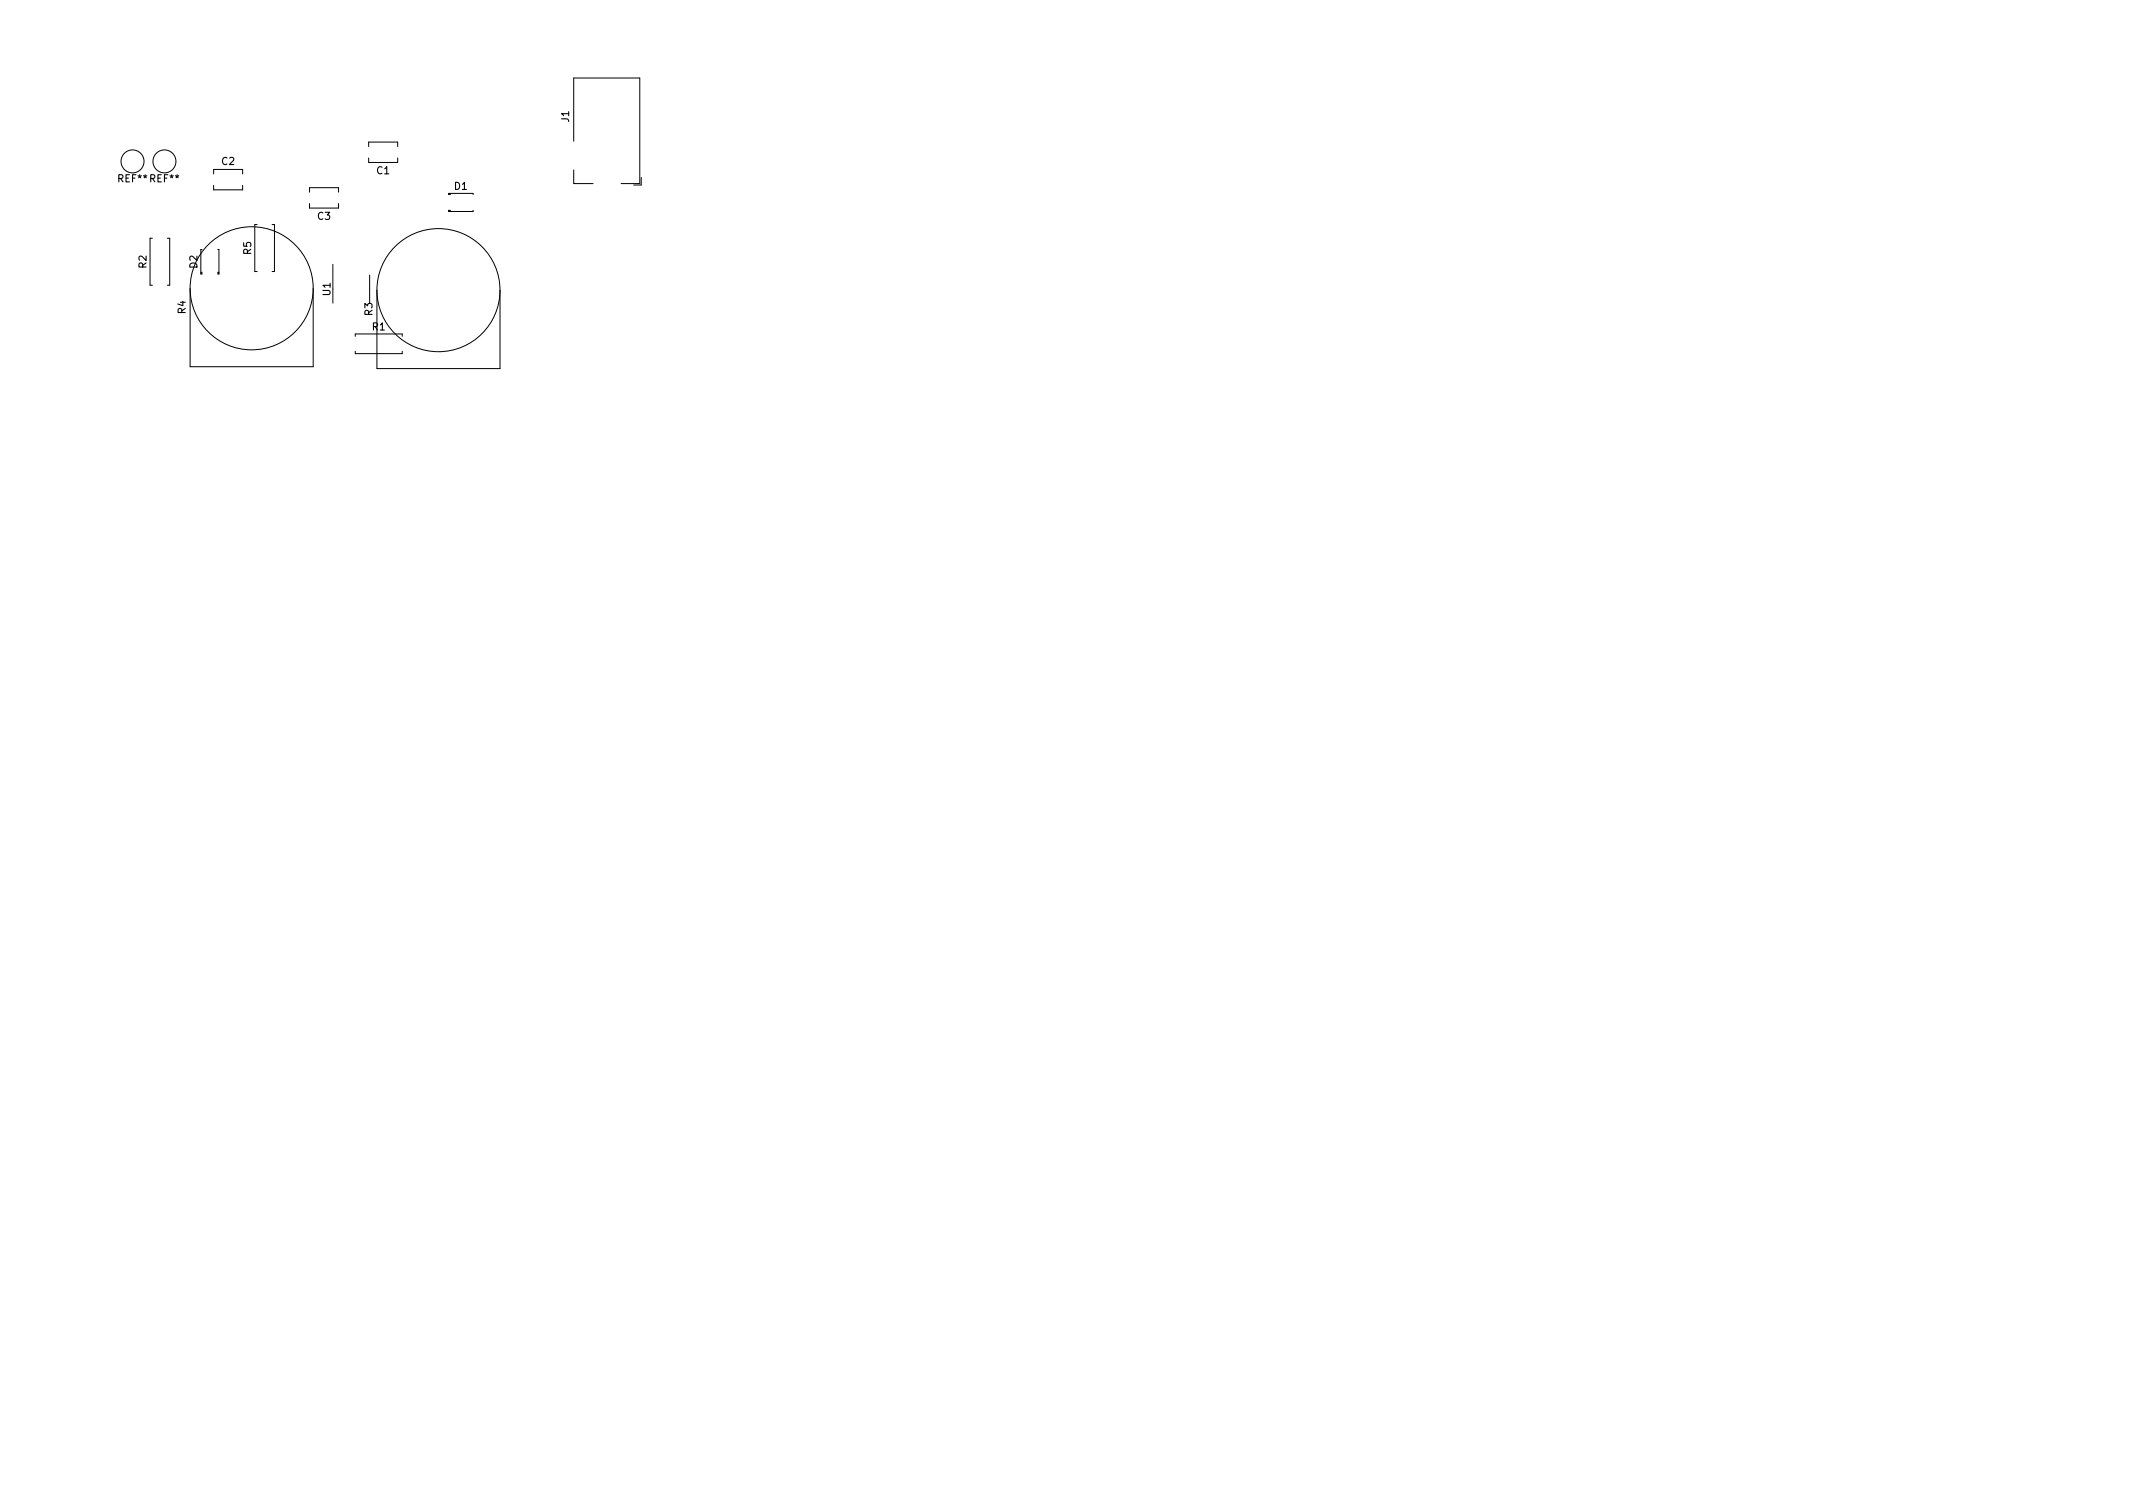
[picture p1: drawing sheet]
<svg xmlns="http://www.w3.org/2000/svg" width="297mm" height="210mm" viewBox="0 0 297 210" stroke-linecap="round" stroke-linejoin="round" font-family="sans-serif">
<defs><g id="words">
<g font-size="1.4">
<text x="79.2" y="17" transform="rotate(-90 79.2 17)">J1</text>
<text x="30.9" y="23">C2</text>
<text x="16.5" y="25.4">REF** REF**</text>
<text x="52.5" y="24.3">C1</text>
<text x="63.3" y="26.4">D1</text>
<text x="35" y="35.4" transform="rotate(-90 35 35.4)">R5</text>
<text x="44.2" y="30.6">C3</text>
<text x="20.4" y="37.3" transform="rotate(-90 20.4 37.3)">R2</text>
<text x="27.5" y="37.3" transform="rotate(-90 27.5 37.3)">D2</text>
<text x="46" y="41.1" transform="rotate(-90 46 41.1)">U1</text>
<text x="25.8" y="43.7" transform="rotate(-90 25.8 43.7)">R4</text>
<text x="51.9" y="46">R1</text>
<text x="51.9" y="43.9" transform="rotate(-90 51.9 43.9)">R3</text>
</g>
</g></defs>
<g fill="none" stroke="#000" stroke-width=".14">
<path d="M79.9 19.7v-8.8h9.2v14.7h-2.6M21.2 33.2h-.3v6.5h.3M23.3 33.2h.3v6.5h-.3M28 37.9h.2M28 38h.2M28.1 34.7h-.1v3.5h.2M29.8 24.2v-.6h4v.6M29.8 25.8v.6h4v-.6M30.3 37.9h.2M30.3 38h.2M30.3 34.7h.2v3.5h-.2M35.8 31.3h-.3v6.5h.3"/>
<path d="M37.9 31.3h.3v6.5h-.3M43.1 26.8v-.7h4v.7M43.1 28.3v.7h4v-.7M46.4 36.8v5.4M51.3 20.4v-.6h4.1v.6M51.3 22v.6h4.1v-.6M51.5 38.3v3.9M62.5 29.3v.1h3.4v-.1M62.6 26.9v.2M62.6 29.3v.1M62.7 26.9v.2M62.7 29.3v.1"/>
<path d="M65.9 27.1v-.2h-3.4v.2M79.9 23.7v1.9h2.7M89.3 24.7v1.1h-1.1M26.5 40.1v11h17.1v-11M49.5 48.9v.3h6.5v-.3M49.5 46.8v-.3h6.5v.3M52.5 40.4v10.9h17.1v-10.9"/>
<circle cx="18.5" cy="22.5" r="1.6"/>
<circle cx="22.9" cy="22.5" r="1.6"/>
<circle cx="35" cy="40.1" r="8.6"/>
<circle cx="61.1" cy="40.4" r="8.6"/>
</g>
<use href="#words"/>
</svg>
